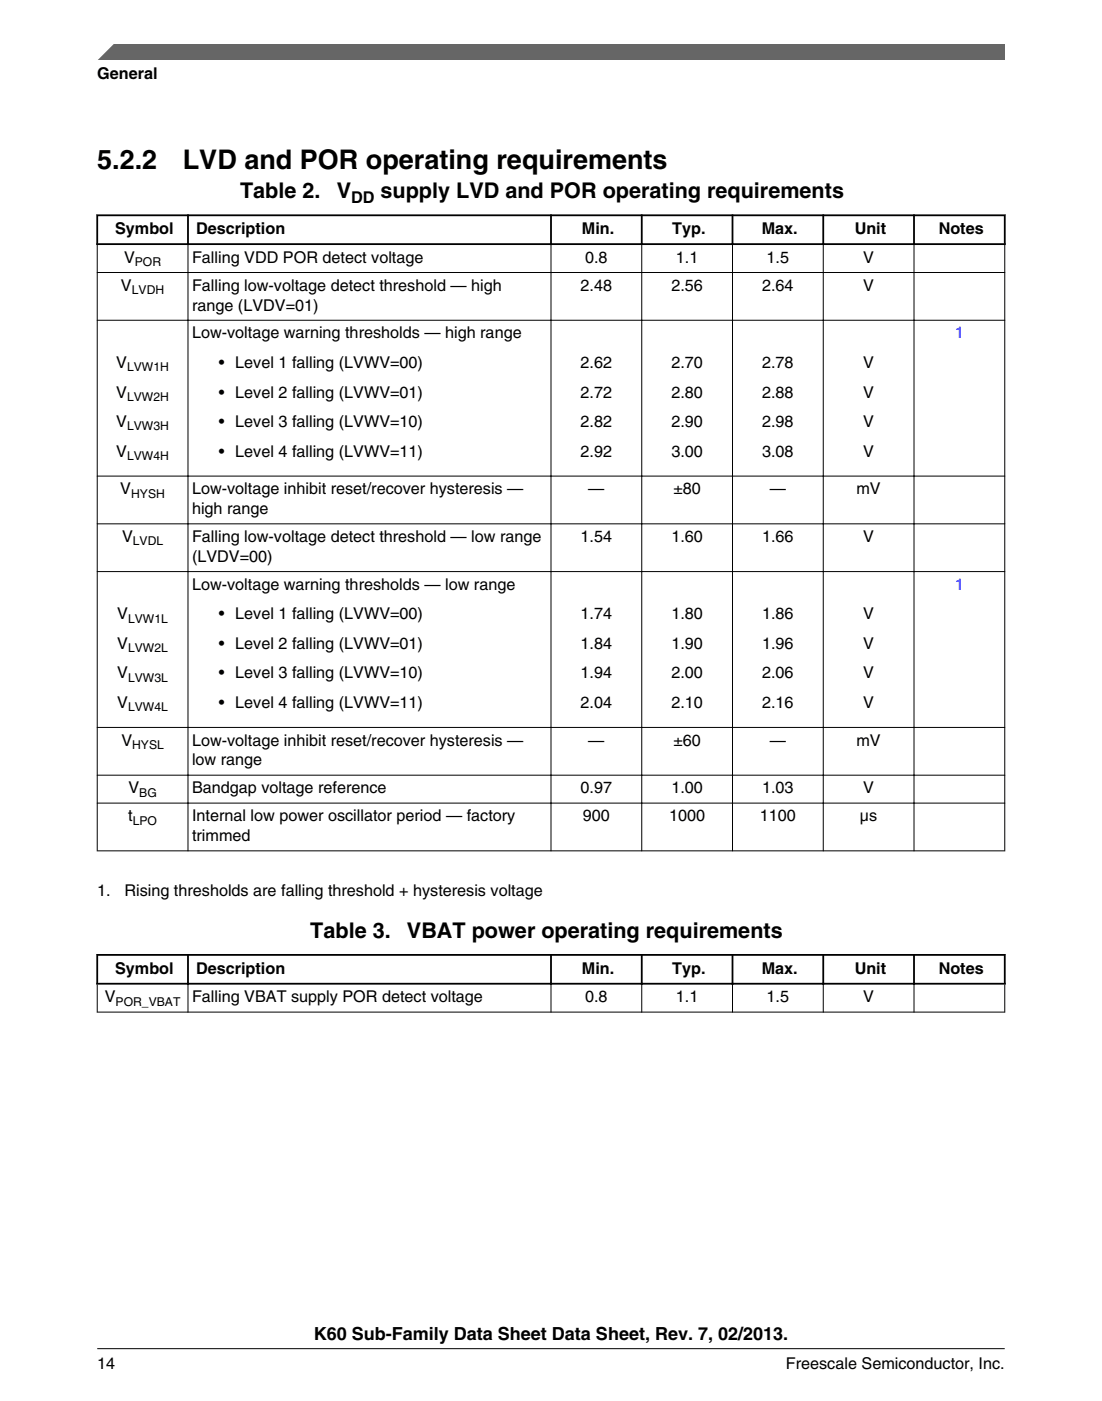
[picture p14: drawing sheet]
<svg xmlns="http://www.w3.org/2000/svg" width="216mm" height="274mm" viewBox="0 0 216 274" stroke-linecap="round" stroke-linejoin="round" font-family="sans-serif">
<defs><g id="words">
<g font-size="5.3">
<text x="19" y="33.1">5.2.2</text>
<text x="35.8" y="33.1">LVD and POR operating requirements</text>
</g>
<g font-size="4.2">
<text x="47" y="38.8">Table 2.</text>
<text x="66" y="38.8">V</text>
<text x="74.6" y="38.8">supply LVD and POR operating requirements</text>
<text x="60.8" y="183.7">Table 3.</text>
<text x="79.7" y="183.7">VBAT power operating requirements</text>
</g>
<text font-size="3.5" x="61.5" y="262.3">K60 Sub-Family Data Sheet Data Sheet, Rev. 7, 02/2013.</text>
<g font-size="3.2">
<text x="19" y="15.5">General</text>
<text x="68.8" y="39.7">DD</text>
<text x="22.6" y="45.8">Symbol</text>
<text x="38.4" y="45.8">Description</text>
<text x="114" y="45.8">Min.</text>
<text x="131.7" y="45.8">Typ.</text>
<text x="149.2" y="45.8">Max.</text>
<text x="167.4" y="45.8">Unit</text>
<text x="183.9" y="45.8">Notes</text>
<text x="24.3" y="51.4">V</text>
<text x="37.6" y="51.4">Falling VDD POR detect voltage</text>
<text x="114.6" y="51.4">0.8</text>
<text x="132.4" y="51.4">1.1</text>
<text x="150.2" y="51.4">1.5</text>
<text x="169.1" y="51.4">V</text>
<text x="23.7" y="56.9">V</text>
<text x="37.6" y="56.9">Falling low-voltage detect threshold — high</text>
<text x="113.8" y="56.9">2.48</text>
<text x="131.5" y="56.9">2.56</text>
<text x="149.3" y="56.9">2.64</text>
<text x="169.1" y="56.9">V</text>
<text x="37.6" y="60.8">range (LVDV=01)</text>
<text x="37.6" y="66.3">Low-voltage warning thresholds — high range</text>
<text x="22.8" y="72.1">V</text>
<text x="22.8" y="77.8">V</text>
<text x="42.9" y="72.1">• Level 1 falling (LVWV=00)</text>
<text x="42.9" y="77.8">• Level 2 falling (LVWV=01)</text>
<text x="113.8" y="72.1">2.62</text>
<text x="113.8" y="77.8">2.72</text>
<text x="131.5" y="72.1">2.70</text>
<text x="131.5" y="77.8">2.80</text>
<text x="149.3" y="72.1">2.78</text>
<text x="149.3" y="77.8">2.88</text>
<text x="169.1" y="77.8">V</text>
<text x="169.1" y="72.1">V</text>
<text x="22.8" y="83.6">V</text>
<text x="42.9" y="83.6">• Level 3 falling (LVWV=10)</text>
<text x="113.8" y="83.6">2.82</text>
<text x="131.5" y="83.6">2.90</text>
<text x="149.3" y="83.6">2.98</text>
<text x="169.1" y="83.6">V</text>
<text x="22.8" y="89.4">V</text>
<text x="42.9" y="89.4">• Level 4 falling (LVWV=11)</text>
<text x="113.8" y="89.4">2.92</text>
<text x="131.5" y="89.4">3.00</text>
<text x="149.3" y="89.4">3.08</text>
<text x="169.1" y="89.4">V</text>
<text x="23.6" y="96.8">V</text>
<text x="37.6" y="96.8">Low-voltage inhibit reset/recover hysteresis —</text>
<text x="37.6" y="100.7">high range</text>
<text x="115.3" y="96.8">—</text>
<text x="131.9" y="96.8">±80</text>
<text x="150.8" y="96.8">—</text>
<text x="167.8" y="96.8">mV</text>
<text x="23.9" y="106.1">V</text>
<text x="37.6" y="106.1">Falling low-voltage detect threshold — low range</text>
<text x="113.8" y="106.1">1.54</text>
<text x="131.5" y="106.1">1.60</text>
<text x="149.3" y="106.1">1.66</text>
<text x="169.1" y="106.1">V</text>
<text x="37.6" y="110">(LVDV=00)</text>
<text x="37.6" y="115.5">Low-voltage warning thresholds — low range</text>
<text x="23" y="121.3">V</text>
<text x="42.9" y="121.3">• Level 1 falling (LVWV=00)</text>
<text x="113.8" y="121.3">1.74</text>
<text x="131.5" y="121.3">1.80</text>
<text x="149.3" y="121.3">1.86</text>
<text x="169.1" y="121.3">V</text>
<text x="23" y="127">V</text>
<text x="42.9" y="127">• Level 2 falling (LVWV=01)</text>
<text x="113.8" y="127">1.84</text>
<text x="131.5" y="127">1.90</text>
<text x="149.3" y="127">1.96</text>
<text x="169.1" y="127">V</text>
<text x="23" y="132.8">V</text>
<text x="42.9" y="132.8">• Level 3 falling (LVWV=10)</text>
<text x="113.8" y="132.8">1.94</text>
<text x="131.5" y="132.8">2.00</text>
<text x="149.3" y="132.8">2.06</text>
<text x="169.1" y="132.8">V</text>
<text x="23" y="138.6">V</text>
<text x="42.9" y="138.6">• Level 4 falling (LVWV=11)</text>
<text x="113.8" y="138.6">2.04</text>
<text x="131.5" y="138.6">2.10</text>
<text x="149.3" y="138.6">2.16</text>
<text x="169.1" y="138.6">V</text>
<text x="23.8" y="146">V</text>
<text x="37.6" y="146">Low-voltage inhibit reset/recover hysteresis —</text>
<text x="37.6" y="149.9">low range</text>
<text x="115.3" y="146">—</text>
<text x="131.9" y="146">±60</text>
<text x="150.8" y="146">—</text>
<text x="167.8" y="146">mV</text>
<text x="25.2" y="155.3">V</text>
<text x="37.6" y="155.3">Bandgap voltage reference</text>
<text x="113.8" y="155.3">0.97</text>
<text x="131.5" y="155.3">1.00</text>
<text x="149.3" y="155.3">1.03</text>
<text x="169.1" y="155.3">V</text>
<text x="25.1" y="160.8">t</text>
<text x="37.6" y="160.8">Internal low power oscillator period — factory</text>
<text x="114.2" y="160.8">900</text>
<text x="131.1" y="160.8">1000</text>
<text x="148.9" y="160.8">1100</text>
<text x="168.5" y="160.8">μs</text>
<text x="37.6" y="164.7">trimmed</text>
<text x="19" y="175.4">1.</text>
<text x="24.4" y="175.4">Rising thresholds are falling threshold + hysteresis voltage</text>
<text x="22.6" y="190.6">Symbol</text>
<text x="38.4" y="190.6">Description</text>
<text x="114" y="190.6">Min.</text>
<text x="131.7" y="190.6">Typ.</text>
<text x="149.2" y="190.6">Max.</text>
<text x="167.4" y="190.6">Unit</text>
<text x="183.9" y="190.6">Notes</text>
<text x="20.5" y="196.3">V</text>
<text x="37.6" y="196.3">Falling VBAT supply POR detect voltage</text>
<text x="114.6" y="196.3">0.8</text>
<text x="132.4" y="196.3">1.1</text>
<text x="150.2" y="196.3">1.5</text>
<text x="169.1" y="196.3">V</text>
<text x="19.1" y="268">14</text>
<text x="154" y="268">Freescale Semiconductor, Inc.</text>
</g>
<g font-size="3.2" fill="#00f">
<text x="187.1" y="66.3">1</text>
<text x="187.1" y="115.5">1</text>
</g>
<g font-size="2.4">
<text x="26.4" y="52.1">POR</text>
<text x="25.8" y="57.6">LVDH</text>
<text x="24.9" y="72.7">LVW1H</text>
<text x="24.9" y="78.5">LVW2H</text>
<text x="24.9" y="84.3">LVW3H</text>
<text x="24.9" y="90">LVW4H</text>
<text x="25.7" y="97.4">HYSH</text>
<text x="26" y="106.8">LVDL</text>
<text x="25.1" y="121.9">LVW1L</text>
<text x="25.1" y="127.7">LVW2L</text>
<text x="25.1" y="133.5">LVW3L</text>
<text x="25.1" y="139.3">LVW4L</text>
<text x="25.9" y="146.6">HYSL</text>
<text x="27.3" y="156">BG</text>
<text x="26" y="161.4">LPO</text>
<text x="22.6" y="196.9">POR_VBAT</text>
</g>
</g></defs>
<path d="M18.9 42.2h178.1M18.9 47.8h178.1M19 42v6M36.8 42v6M107.9 42v6M125.7 42v6M143.5 42v6M161.3 42v6M179.1 42v6M196.8 42v6" fill="none" stroke="#000" stroke-width=".35"/>
<g fill="none" stroke="#000" stroke-width=".2">
<path d="M19 53.4h177.9M19 47.9v118.8M36.8 47.6v119.1M107.9 47.6v119.1M125.7 47.6v119.1M143.5 47.6v119.1M161.3 47.6v119.1M179.1 47.6v119.1M196.8 47.9v118.8M19 62.7h177.9M19 93.2h177.9M19 102.6h177.9"/>
<path d="M19 111.9h177.9M19 142.4h177.9M19 151.8h177.9M19 157.3h177.9M19 166.6h177.9"/>
</g>
<g fill="#fff">
<path d="M19.1 180.1h177.8v19.9h-177.8z" fill-rule="evenodd"/>
<path d="M19.2 187.1h17.5v5.3h-17.5z" fill-rule="evenodd"/>
<path d="M37 187.1h70.8v5.3h-70.8z" fill-rule="evenodd"/>
<path d="M108.1 187.1h17.5v5.3h-17.5z" fill-rule="evenodd"/>
<path d="M125.9 187.1h17.4v5.3h-17.4z" fill-rule="evenodd"/>
<path d="M143.7 187.1h17.4v5.3h-17.4z" fill-rule="evenodd"/>
<path d="M161.5 187.1h17.4v5.3h-17.4z" fill-rule="evenodd"/>
<path d="M179.2 187.1h17.5v5.3h-17.5z" fill-rule="evenodd"/>
<path d="M19.1 192.8h17.6v5.3h-17.6z" fill-rule="evenodd"/>
<path d="M36.9 192.8h71v5.3h-71z" fill-rule="evenodd"/>
<path d="M108 192.8h17.6v5.3h-17.6z" fill-rule="evenodd"/>
<path d="M125.8 192.8h17.6v5.3h-17.6z" fill-rule="evenodd"/>
<path d="M143.6 192.8h17.6v5.3h-17.6z" fill-rule="evenodd"/>
<path d="M161.4 192.8h17.6v5.3h-17.6z" fill-rule="evenodd"/>
<path d="M179.2 192.8h17.6v5.3h-17.6z" fill-rule="evenodd"/>
</g>
<path d="M18.9 187h178.1M18.9 192.6h178.1M19 186.8v6M36.8 186.8v6M107.9 186.8v6M125.7 186.8v6M143.5 186.8v6M161.3 186.8v6M179.1 186.8v6M196.8 186.8v6" fill="none" stroke="#000" stroke-width=".35"/>
<path d="M19 198.2h177.9M19 192.8v5.5M36.8 192.4v5.9M107.9 192.4v5.9M125.7 192.4v5.9M143.5 192.4v5.9M161.3 192.4v5.9M179.1 192.4v5.9M196.8 192.8v5.5" fill="none" stroke="#000" stroke-width=".2"/>
<path d="M19 11.7l5.7-3.1 172.2 .1v3z" fill="#666"/>
<path d="M22.5 8.6l-3.1 3.1" fill="none" stroke="#666" stroke-width=".28"/>
<path d="M19 264.1h177.8" fill="none" stroke="#000" stroke-width=".2"/>
<use href="#words"/>
</svg>
